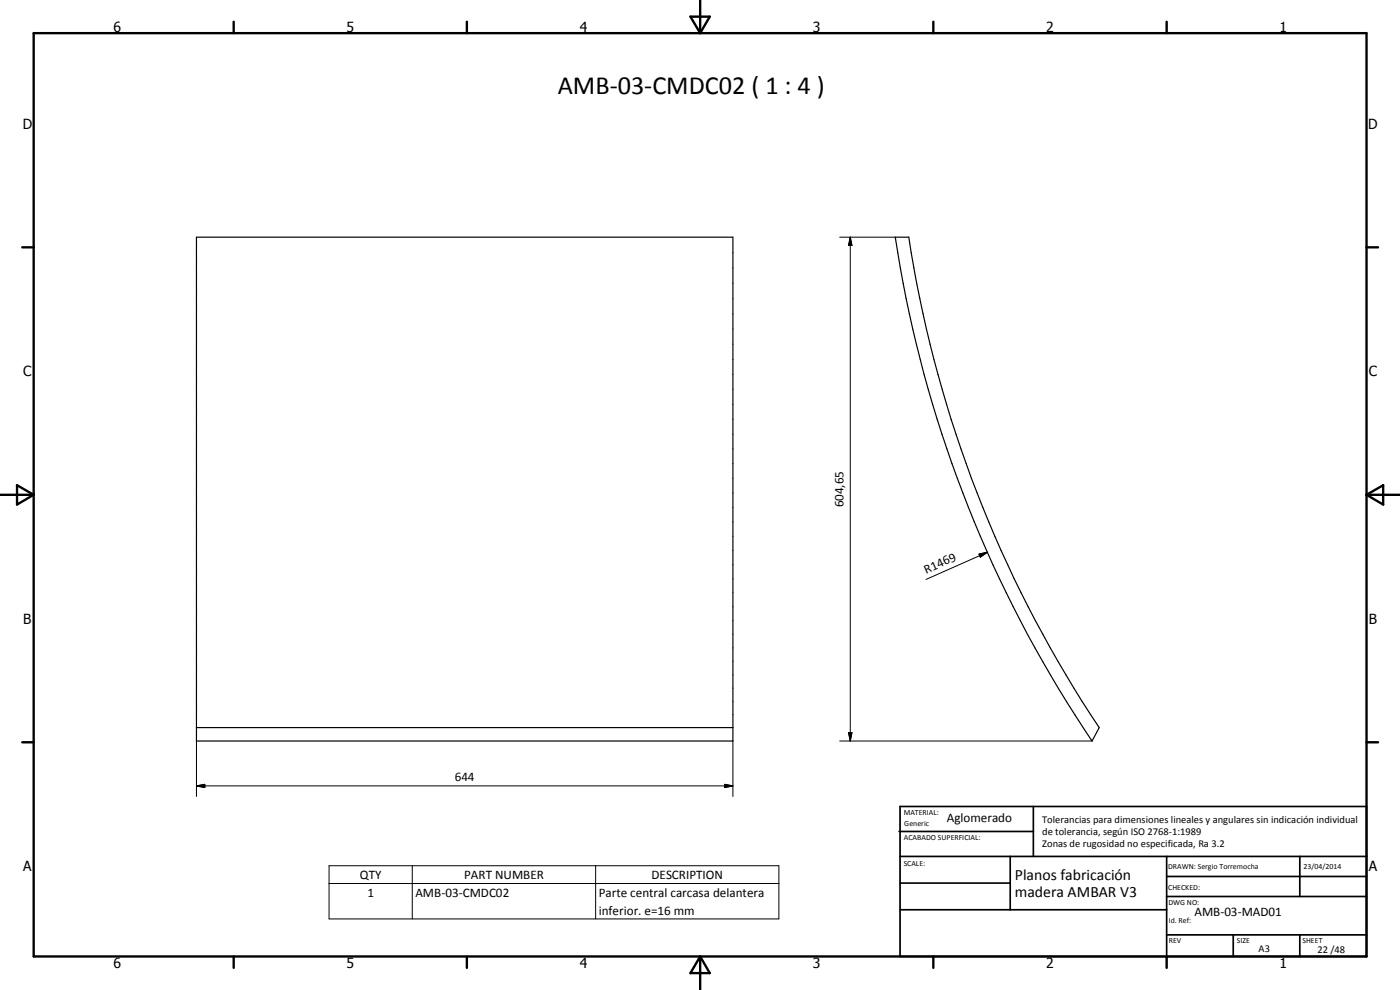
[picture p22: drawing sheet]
<svg xmlns="http://www.w3.org/2000/svg" width="420mm" height="297mm" viewBox="0 0 420 297" stroke-linecap="round" stroke-linejoin="round" font-family="sans-serif">
<defs><g id="words">
<text font-size="7.9" x="167.4" y="28.2">AMB-03-CMDC02 ( 1 : 4 )</text>
<g font-size="4.7">
<text x="304.6" y="263.9">Planos fabricación</text>
<text x="304.6" y="269.3">madera AMBAR V3</text>
</g>
<g font-size="4.2">
<text x="34" y="9.6">6</text>
<text x="104" y="9.6">5</text>
<text x="174" y="9.6">4</text>
<text x="244" y="9.6">3</text>
<text x="314" y="9.6">2</text>
<text x="384" y="9.6">1</text>
<text x="6.8" y="38.7">D</text>
<text x="410.6" y="38.7">D</text>
<text x="7" y="112.9">C</text>
<text x="410.8" y="112.9">C</text>
<text x="7" y="187.1">B</text>
<text x="410.8" y="187.1">B</text>
<text x="7" y="261.4">A</text>
<text x="410.8" y="261.4">A</text>
<text x="34" y="290.4">6</text>
<text x="104" y="290.4">5</text>
<text x="174" y="290.4">4</text>
<text x="244" y="290.4">3</text>
<text x="314" y="290.4">2</text>
<text x="384" y="290.4">1</text>
</g>
<g font-size="3.9">
<text x="253.1" y="152.2" transform="rotate(-90 253.1 152.2)">604,65</text>
<text x="278" y="172.1" transform="rotate(-24 278 172.1)">R1469</text>
<text x="136.5" y="234.2">644</text>
<text x="284.1" y="246.5">Aglomerado</text>
<text x="108" y="263.7">QTY</text>
<text x="139.3" y="263.7">PART NUMBER</text>
<text x="195.5" y="263.7">DESCRIPTION</text>
<text x="110.3" y="269">1</text>
<text x="124.7" y="269">AMB-03-CMDC02</text>
<text x="179.7" y="269.1">Parte central carcasa delantera</text>
<text x="179.7" y="274.4">inferior. e=16 mm</text>
<text x="358.5" y="275">AMB-03-MAD01</text>
</g>
<g font-size="3.1">
<text x="312.7" y="246.8">Tolerancias para dimensiones lineales y angulares sin indicación individual</text>
<text x="312.7" y="250.4">de tolerancia, según ISO 2768-1:1989</text>
<text x="312.7" y="254">Zonas de rugosidad no especificada, Ra 3.2</text>
<text x="377.7" y="285.6">A3</text>
<text x="395.4" y="285.9">22 /48</text>
</g>
<g font-size="2.4">
<text x="271.2" y="244.4">MATERIAL:</text>
<text x="271.3" y="252">ACABADO SUPERFICIAL:</text>
<text x="271.4" y="247.9">Generic</text>
<text x="271.2" y="259.7">SCALE:</text>
<text x="350.6" y="260.8">DRAWN: Sergio Torremocha</text>
<text x="391.2" y="260.6">23/04/2014</text>
<text x="350.6" y="267">CHECKED:</text>
<text x="350.6" y="271.4">DWG NO:</text>
<text x="350.8" y="276.9">Id. Ref:</text>
<text x="350.8" y="282.8">REV</text>
<text x="371.2" y="282.9">SIZE</text>
<text x="390.9" y="282.9">SHEET</text>
</g>
</g></defs>
<path d="M59 71.2h161v151.1h-161zM268.7 71.2h4a363.6 363.6 0 0 0 57.2 147.1l-2.2 4a368.7 368.7 0 0 1-59-151.1zM59 218.3h161" fill="none" stroke="#000" stroke-width=".35"/>
<g fill="none" stroke="#000" stroke-width=".71">
<path d="M10.1 9.9h400v277.1h-400zM70.1 6.5v3.4M140.1 6.5v3.4M207.2 5h5.8l-2.9 4.9zM210.1 0v9.9M280.1 6.5v3.4M350.1 6.5v3.4M6.7 74.2h3.4M410.1 74.2h3.5M.1 148.5h10M5.1 145.6l5 2.9-5 2.9zM410.1 148.5h10"/>
<path d="M410.1 148.5l5-2.9v5.8zM6.7 222.7h3.4M410.1 222.7h3.5M70.1 287v3.4M140.1 287v3.4M210.1 287v10M210.1 287l2.9 5h-5.8zM280.1 287v3.4M350.1 287v3.4"/>
</g>
<g fill="none" stroke="#000" stroke-width=".51">
<path d="M269.8 249.5h40.3M270.1 242h140v45h-140zM270.1 257h140M303.2 257v16M310.1 242v15M350.1 257v30M390.1 257v12M270.1 265h33.1M270.1 273h80M350.1 269h60M350.1 263h60M350.1 280.5h60"/>
<path d="M370.1 280.5v6.5M390.1 280.5v6.5"/>
</g>
<g fill="none" stroke="#000" stroke-width=".3">
<path d="M252 71.2h16.7M255.2 71.2l.5 2.5h-1zM255.2 71.2v151.1M293.8 166.2l2.5-.5-2.1 1.5zM296.3 165.7l-18.4 8.2M254.7 219.8h1l-.5 2.5zM59 235.8l2.5-.5v1zM59 235.8h161M59 222.3v16.7M217.5 235.3l2.5 .5-2.5 .5zM220 222.3v16.7M252 222.3h75.7"/>
<path d="M98.8 259.8h135v15.9h-135zM123.7 259.8v15.9M178.8 259.8v15.9M98.8 265.1h135"/>
</g>
<path d="M255.2 71.2l.5 2.5h-1zM293.8 166.2l2.5-.5-2.1 1.5zM254.7 219.8h1l-.5 2.5zM59 235.8l2.5-.5v1zM217.5 235.3l2.5 .5-2.5 .5z" fill="#000"/>
<use href="#words"/>
</svg>
